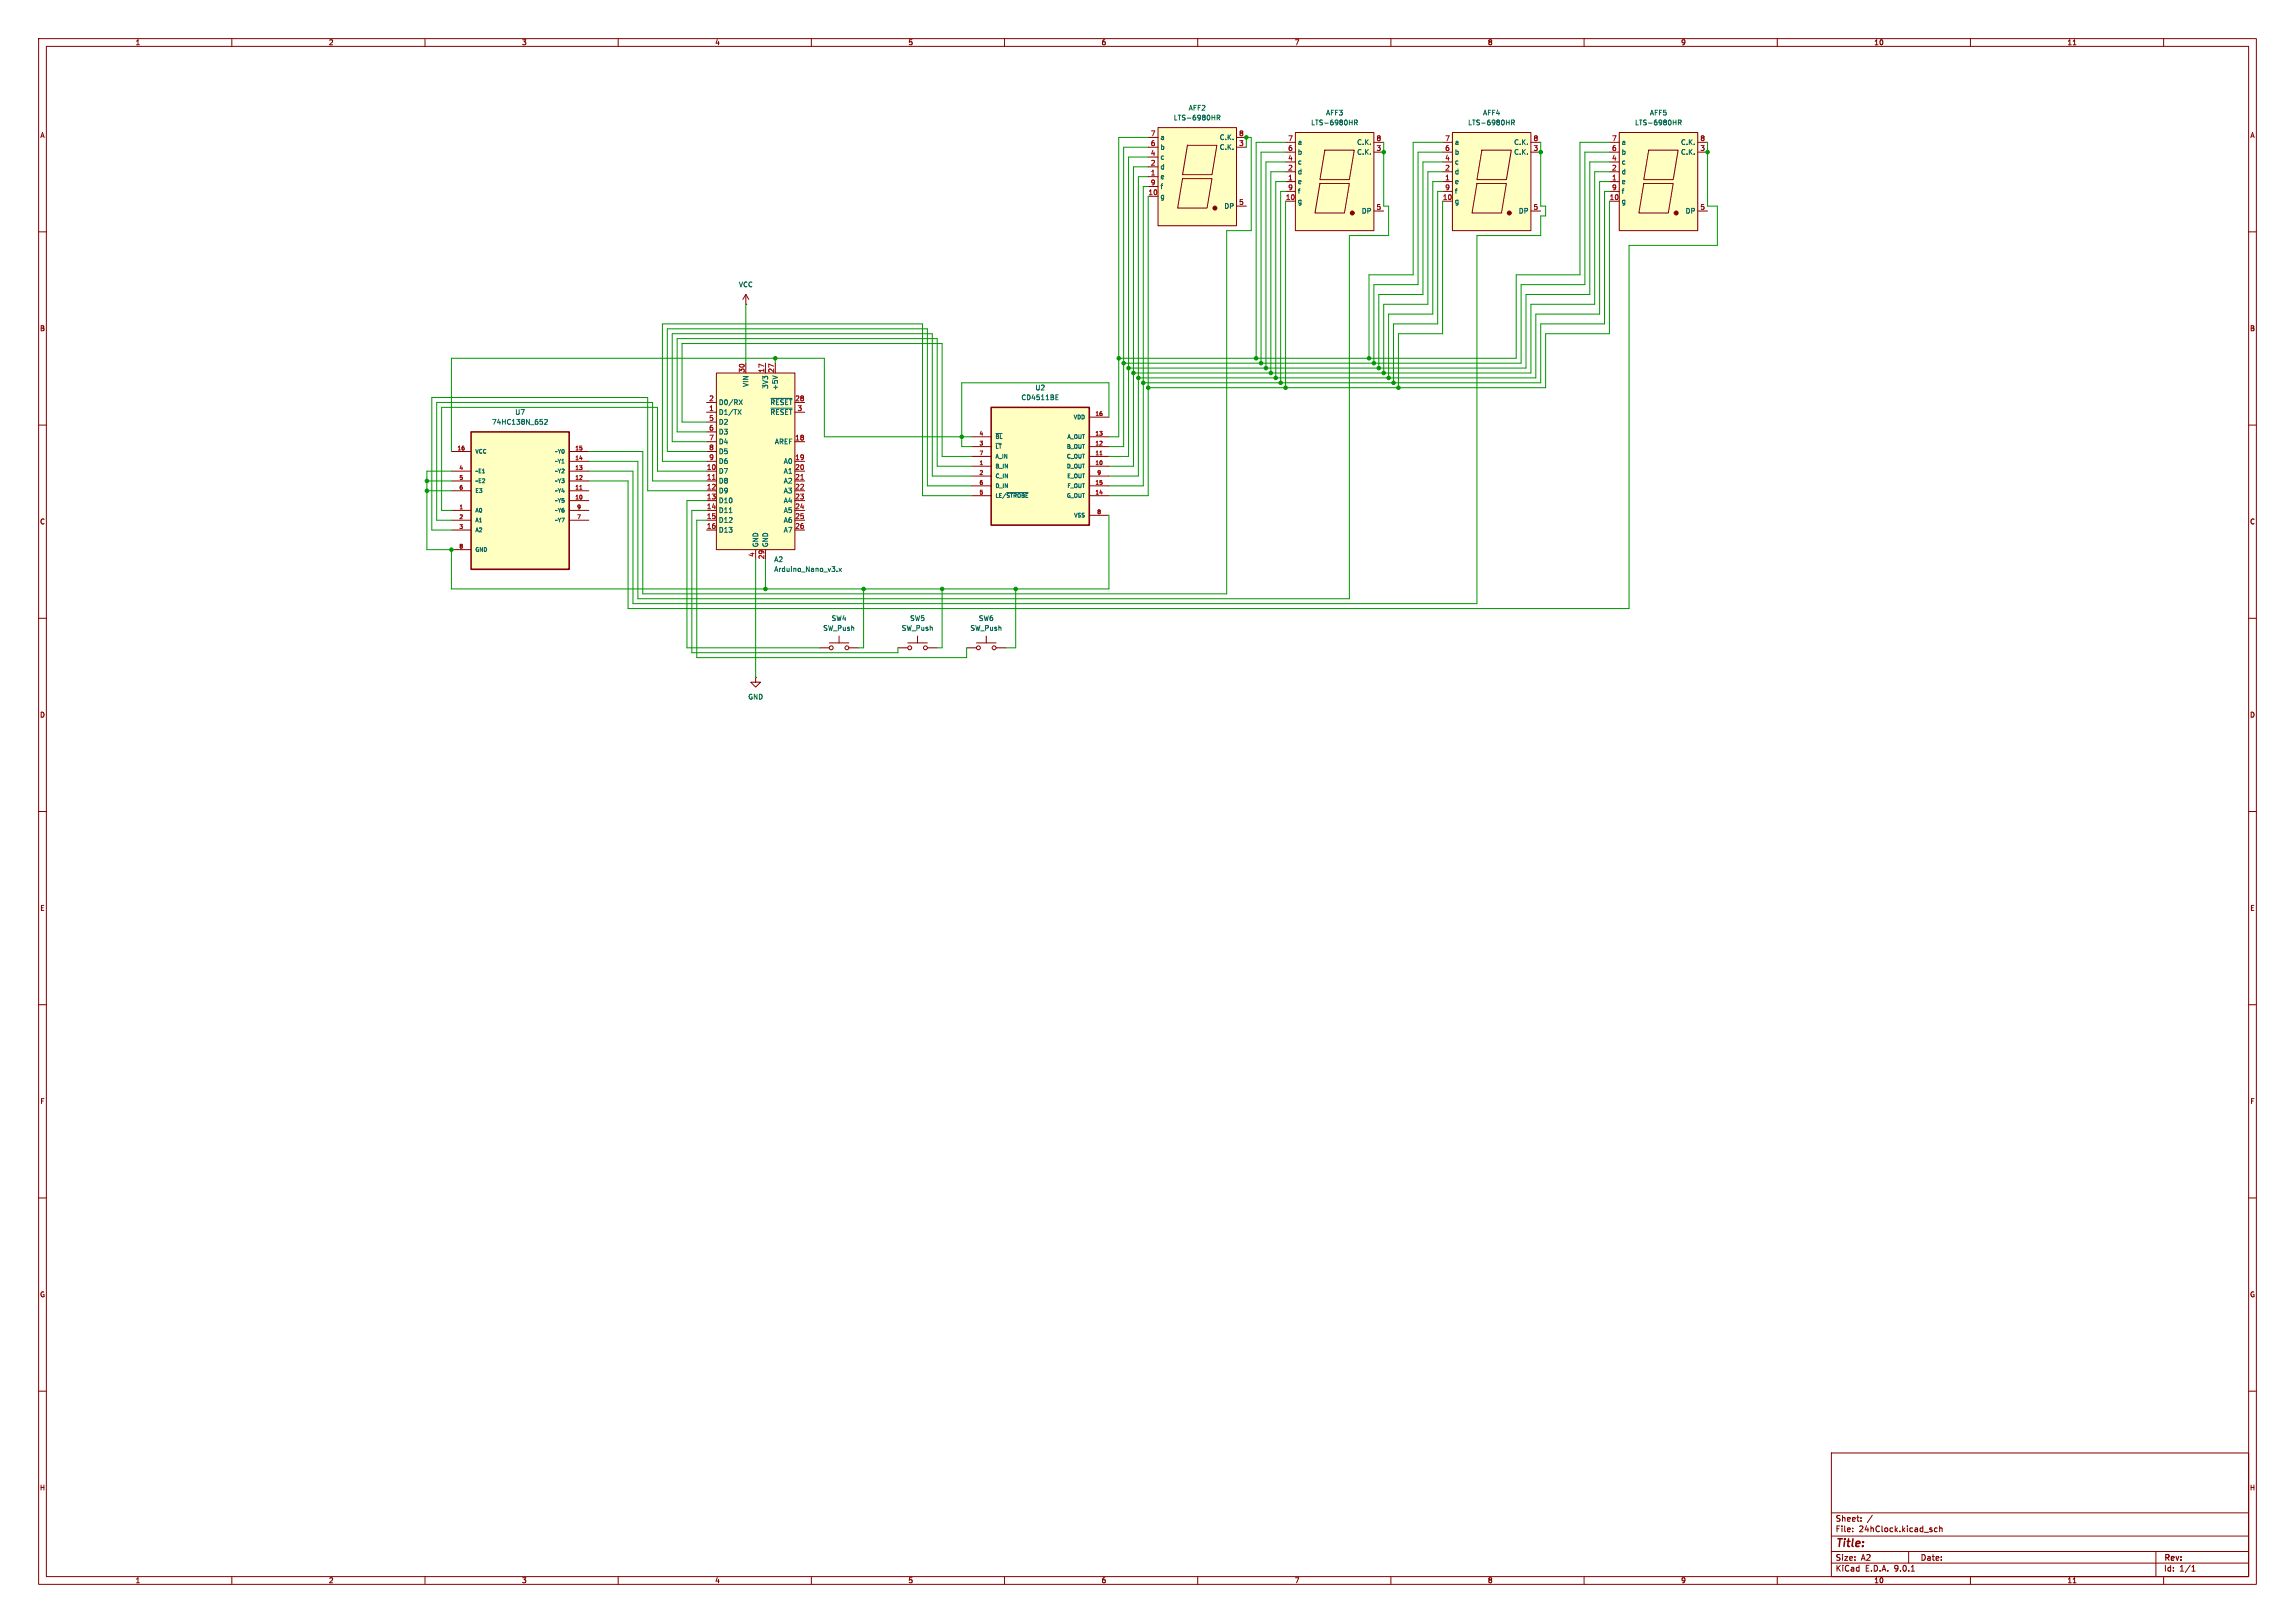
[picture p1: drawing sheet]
<svg xmlns="http://www.w3.org/2000/svg" width="594mm" height="420mm" viewBox="0 0 594 420" stroke-linecap="round" stroke-linejoin="round" font-family="sans-serif">
<defs><g id="words">
<text font-size="2.8" fill="#840000" x="475" y="400.9">Title:</text>
<g font-size="2.1" fill="#840000">
<text x="475" y="394">Sheet:</text>
<text x="475" y="396.7">File:</text>
<text x="481.1" y="396.7">24hClock.kicad_sch</text>
<text x="475" y="406.9">KiCad</text>
<text x="475" y="404.1">Size:</text>
<text x="481.7" y="404.1">A2</text>
<text x="482.7" y="406.9">E.D.A.</text>
<text x="490.3" y="406.9">9.0.1</text>
<text x="497" y="404.1">Date:</text>
<text x="560" y="404.3">Rev:</text>
<text x="560" y="406.9">Id:</text>
<text x="564.1" y="406.9">1/1</text>
</g>
<g font-size="1.8" fill="#840000">
<text x="35" y="11.9">1</text>
<text x="85" y="11.9">2</text>
<text x="135" y="11.9">3</text>
<text x="185" y="11.9">4</text>
<text x="235" y="11.9">5</text>
<text x="285" y="11.9">6</text>
<text x="335" y="11.9">7</text>
<text x="385" y="11.9">8</text>
<text x="435" y="11.9">9</text>
<text x="485" y="11.9">10</text>
<text x="535" y="11.9">11</text>
<text x="10.3" y="35.9">A</text>
<text x="582.3" y="35.9">A</text>
<text x="10.3" y="85.9">B</text>
<text x="582.3" y="85.9">B</text>
<text x="10.3" y="135.9">C</text>
<text x="582.3" y="135.9">C</text>
<text x="10.3" y="185.9">D</text>
<text x="582.3" y="185.9">D</text>
<text x="10.3" y="235.9">E</text>
<text x="582.3" y="235.9">E</text>
<text x="10.3" y="285.9">F</text>
<text x="582.3" y="285.9">F</text>
<text x="10.3" y="335.9">G</text>
<text x="582.3" y="335.9">G</text>
<text x="10.2" y="385.9">H</text>
<text x="582.2" y="385.9">H</text>
<text x="35" y="409.9">1</text>
<text x="85" y="409.9">2</text>
<text x="135" y="409.9">3</text>
<text x="185" y="409.9">4</text>
<text x="235" y="409.9">5</text>
<text x="285" y="409.9">6</text>
<text x="335" y="409.9">7</text>
<text x="385" y="409.9">8</text>
<text x="435" y="409.9">9</text>
<text x="485" y="409.9">10</text>
<text x="535" y="409.9">11</text>
</g>
<g font-size="1.8" fill="#006464">
<text x="307.5" y="28.8">AFF2</text>
<text x="303.7" y="31.3">LTS-6980HR</text>
<text x="339.2" y="32.6">LTS-6980HR</text>
<text x="343.1" y="30.1">AFF3</text>
<text x="379.9" y="32.6">LTS-6980HR</text>
<text x="383.7" y="30.1">AFF4</text>
<text x="423.1" y="32.6">LTS-6980HR</text>
<text x="426.9" y="30.1">AFF5</text>
<text x="300.2" y="36.4">a</text>
<text x="300.2" y="39">b</text>
<text x="300.2" y="41.5">c</text>
<text x="315.6" y="36.4">C.K.</text>
<text x="315.6" y="39">C.K.</text>
<text x="335.8" y="37.7">a</text>
<text x="335.8" y="40.2">b</text>
<text x="351.1" y="37.7">C.K.</text>
<text x="351.1" y="40.2">C.K.</text>
<text x="376.4" y="37.7">a</text>
<text x="376.4" y="40.2">b</text>
<text x="391.8" y="37.7">C.K.</text>
<text x="391.8" y="40.2">C.K.</text>
<text x="419.6" y="37.7">a</text>
<text x="419.6" y="40.2">b</text>
<text x="435" y="37.7">C.K.</text>
<text x="435" y="40.2">C.K.</text>
<text x="300.2" y="44">d</text>
<text x="300.2" y="46.6">e</text>
<text x="335.8" y="42.8">c</text>
<text x="335.8" y="45.3">d</text>
<text x="335.8" y="47.9">e</text>
<text x="376.4" y="42.8">c</text>
<text x="376.4" y="45.3">d</text>
<text x="376.4" y="47.9">e</text>
<text x="419.6" y="42.8">c</text>
<text x="419.6" y="45.3">d</text>
<text x="419.6" y="47.9">e</text>
<text x="300.2" y="49.1">f</text>
<text x="300.2" y="51.7">g</text>
<text x="335.8" y="50.4">f</text>
<text x="335.8" y="52.9">g</text>
<text x="376.4" y="50.4">f</text>
<text x="376.4" y="52.9">g</text>
<text x="419.6" y="50.4">f</text>
<text x="419.6" y="52.9">g</text>
<text x="316.8" y="54.2">DP</text>
<text x="352.3" y="55.5">DP</text>
<text x="393" y="55.5">DP</text>
<text x="436.2" y="55.5">DP</text>
<text x="191.1" y="74.5">VCC</text>
<text x="193.9" y="100.3" transform="rotate(-90 193.9 100.3)">VIN</text>
<text x="199" y="100.7" transform="rotate(-90 199 100.7)">3V3</text>
<text x="201.5" y="101.1" transform="rotate(-90 201.5 101.1)">+5V</text>
<text x="267.9" y="101.2">U2</text>
<text x="133.2" y="107.5">U7</text>
<text x="185.9" y="105">D0/RX</text>
<text x="185.9" y="107.5">D1/TX</text>
<text x="199.3" y="105">~{RESET}</text>
<text x="199.3" y="107.5">~{RESET}</text>
<text x="264.2" y="103.7">CD4511BE</text>
<text x="127.2" y="110.1">74HC138N_652</text>
<text x="185.9" y="110.1">D2</text>
<text x="185.9" y="112.6">D3</text>
<text x="185.9" y="115.2">D4</text>
<text x="185.9" y="117.7">D5</text>
<text x="200.4" y="115.2">AREF</text>
<text x="185.9" y="120.2">D6</text>
<text x="185.9" y="122.8">D7</text>
<text x="185.9" y="125.3">D8</text>
<text x="202.7" y="120.2">A0</text>
<text x="202.7" y="122.8">A1</text>
<text x="202.7" y="125.3">A2</text>
<text x="185.9" y="127.9">D9</text>
<text x="185.9" y="130.4">D10</text>
<text x="202.7" y="127.9">A3</text>
<text x="202.7" y="130.4">A4</text>
<text x="185.9" y="132.9">D11</text>
<text x="185.9" y="135.5">D12</text>
<text x="202.7" y="132.9">A5</text>
<text x="202.7" y="135.5">A6</text>
<text x="185.9" y="138">D13</text>
<text x="196.4" y="141.7" transform="rotate(-90 196.4 141.7)">GND</text>
<text x="199" y="141.7" transform="rotate(-90 199 141.7)">GND</text>
<text x="202.7" y="138">A7</text>
<text x="200.3" y="145.6">A2</text>
<text x="200.3" y="148.2">Arduino_Nano_v3.x</text>
<text x="215.1" y="160.9">SW4</text>
<text x="235.5" y="160.9">SW5</text>
<text x="253.2" y="160.9">SW6</text>
<text x="213" y="163.4">SW_Push</text>
<text x="233.3" y="163.4">SW_Push</text>
<text x="251.1" y="163.4">SW_Push</text>
<text x="193.5" y="181.2">GND</text>
</g>
<g font-size="1.8" fill="#a90000">
<text x="297.7" y="35.3">7</text>
<text x="320.6" y="35.3">8</text>
<text x="297.7" y="37.8">6</text>
<text x="297.7" y="40.4">4</text>
<text x="320.6" y="37.8">3</text>
<text x="333.3" y="36.6">7</text>
<text x="333.3" y="39.1">6</text>
<text x="333.3" y="41.7">4</text>
<text x="356.2" y="36.6">8</text>
<text x="356.2" y="39.1">3</text>
<text x="373.9" y="36.6">7</text>
<text x="373.9" y="39.1">6</text>
<text x="373.9" y="41.7">4</text>
<text x="396.8" y="36.6">8</text>
<text x="396.8" y="39.1">3</text>
<text x="417.1" y="36.6">7</text>
<text x="417.1" y="39.1">6</text>
<text x="417.1" y="41.7">4</text>
<text x="440" y="36.6">8</text>
<text x="440" y="39.1">3</text>
<text x="297.7" y="42.9">2</text>
<text x="297.7" y="45.5">1</text>
<text x="333.3" y="44.2">2</text>
<text x="333.3" y="46.7">1</text>
<text x="373.9" y="44.2">2</text>
<text x="373.9" y="46.7">1</text>
<text x="417.1" y="44.2">2</text>
<text x="417.1" y="46.7">1</text>
<text x="297.1" y="50.5">10</text>
<text x="297.7" y="48">9</text>
<text x="320.6" y="53.1">5</text>
<text x="332.7" y="51.8">10</text>
<text x="333.3" y="49.3">9</text>
<text x="373.3" y="51.8">10</text>
<text x="373.9" y="49.3">9</text>
<text x="416.5" y="51.8">10</text>
<text x="417.1" y="49.3">9</text>
<text x="356.2" y="54.4">5</text>
<text x="396.8" y="54.4">5</text>
<text x="440" y="54.4">5</text>
<text x="192.8" y="96.6" transform="rotate(-90 192.8 96.6)">30</text>
<text x="197.9" y="96.6" transform="rotate(-90 197.9 96.6)">17</text>
<text x="200.4" y="96.6" transform="rotate(-90 200.4 96.6)">27</text>
<text x="183.4" y="103.9">2</text>
<text x="183.4" y="106.4">1</text>
<text x="205.7" y="103.9">28</text>
<text x="206.3" y="106.4">3</text>
<text x="183.4" y="109">5</text>
<text x="183.4" y="111.5">6</text>
<text x="183.4" y="114">7</text>
<text x="183.4" y="116.6">8</text>
<text x="183.4" y="119.1">9</text>
<text x="205.7" y="114">18</text>
<text x="205.7" y="119.1">19</text>
<text x="182.8" y="121.7">10</text>
<text x="182.8" y="124.2">11</text>
<text x="205.7" y="121.7">20</text>
<text x="205.7" y="124.2">21</text>
<text x="182.8" y="126.7">12</text>
<text x="182.8" y="129.3">13</text>
<text x="182.8" y="131.8">14</text>
<text x="205.7" y="126.7">22</text>
<text x="205.7" y="129.3">23</text>
<text x="205.7" y="131.8">24</text>
<text x="182.8" y="134.4">15</text>
<text x="182.8" y="136.9">16</text>
<text x="205.7" y="134.4">25</text>
<text x="205.7" y="136.9">26</text>
<text x="195.3" y="144.2" transform="rotate(-90 195.3 144.2)">4</text>
<text x="197.9" y="144.8" transform="rotate(-90 197.9 144.8)">29</text>
</g>
<g font-size="1.4" fill="#a90000">
<text x="283.4" y="107.7">16</text>
<text x="253.4" y="112.8">4</text>
<text x="283.4" y="112.8">13</text>
<text x="118.3" y="116.6">16</text>
<text x="148.8" y="116.6">15</text>
<text x="148.8" y="119.1">14</text>
<text x="253.4" y="115.3">3</text>
<text x="253.4" y="117.9">7</text>
<text x="283.4" y="115.3">12</text>
<text x="283.4" y="117.9">11</text>
<text x="118.8" y="121.7">4</text>
<text x="118.8" y="124.2">5</text>
<text x="148.8" y="121.7">13</text>
<text x="148.8" y="124.2">12</text>
<text x="253.4" y="120.4">1</text>
<text x="253.4" y="122.9">2</text>
<text x="253.4" y="125.5">6</text>
<text x="283.4" y="120.4">10</text>
<text x="283.4" y="125.5">15</text>
<text x="283.9" y="122.9">9</text>
<text x="118.8" y="126.7">6</text>
<text x="118.8" y="131.8">1</text>
<text x="148.8" y="126.7">11</text>
<text x="148.8" y="129.3">10</text>
<text x="149.2" y="131.8">9</text>
<text x="253.4" y="128">5</text>
<text x="283.4" y="128">14</text>
<text x="118.8" y="134.4">2</text>
<text x="118.8" y="136.9">3</text>
<text x="149.2" y="134.4">7</text>
<text x="283.9" y="133.1">8</text>
<text x="118.8" y="142">8</text>
</g>
<g font-size="1.4" fill="#006464">
<text x="257.6" y="113.8">~{BL}</text>
<text x="276.1" y="113.8">A_OUT</text>
<text x="277.8" y="108.7">VDD</text>
<text x="122.9" y="117.6">VCC</text>
<text x="143.5" y="117.6">~Y0</text>
<text x="257.6" y="116.3">~{LT}</text>
<text x="257.6" y="118.8">A_IN</text>
<text x="276" y="116.3">B_OUT</text>
<text x="276" y="118.8">C_OUT</text>
<text x="122.9" y="122.7">~E1</text>
<text x="122.9" y="125.2">~E2</text>
<text x="143.5" y="120.1">~Y1</text>
<text x="143.5" y="122.7">~Y2</text>
<text x="143.5" y="125.2">~Y3</text>
<text x="257.6" y="121.4">B_IN</text>
<text x="257.6" y="123.9">C_IN</text>
<text x="276" y="121.4">D_OUT</text>
<text x="276.1" y="123.9">E_OUT</text>
<text x="122.9" y="127.7">E3</text>
<text x="143.5" y="127.7">~Y4</text>
<text x="143.5" y="130.3">~Y5</text>
<text x="257.6" y="126.5">D_IN</text>
<text x="257.6" y="129">LE/~{STROBE}</text>
<text x="276" y="129">G_OUT</text>
<text x="276.1" y="126.5">F_OUT</text>
<text x="122.9" y="132.8">A0</text>
<text x="122.9" y="135.4">A1</text>
<text x="122.9" y="137.9">A2</text>
<text x="143.5" y="132.8">~Y6</text>
<text x="143.5" y="135.4">~Y7</text>
<text x="277.9" y="134.1">VSS</text>
<text x="122.9" y="143">GND</text>
</g>
</g></defs>
<g fill="none" stroke="#840000" stroke-width=".26">
<path d="M10 10h574v400h-574zM12 12h570v396h-570zM60 10v2M110 10v2M160 10v2M210 10v2M260 10v2M310 10v2M360 10v2M410 10v2M460 10v2M510 10v2"/>
<path d="M536.6 11.6h.7M560 10v2M10 60h2M582 60h2M10 110h2M582 110h2M10 160h2M582 160h2M10 210h2M582 210h2M10 260h2M582 260h2"/>
<path d="M10 310h2M582 310h2M10 360h2M474 376h108v32h-108zM582 360h2M474 397.5h108M474 391.5h108M479.5 396.2v.2M479.5 395.4v.2M481.7 393.5v.2M481.7 392.7v.2M484.6 392.1l-1.3 1.9"/>
<path d="M501.4 395.4h-.4l-.3 .3 .1 .6h.6M502 395.5l.6-.1 .1 1M502 394.9v1.5M60 408v2M110 408v2M160 408v2M210 408v2M260 408v2M310 408v2M360 408v2M410 408v2M460 408v2"/>
<path d="M474 404.5h108M474 401.5h108M494 401.5v3M494.7 406.6h.8M510 408v2M536.6 409.6h.7M558 401.5v6.5M560 408v2M567.3 406.6h.9M567.3 405.5l.4-.4v1.5"/>
</g>
<path d="M185.4 96.5h20.3v45.7h-20.3z" fill="#ffffc2"/>
<g fill="none" stroke="#840000" stroke-width=".26">
<path d="M185.4 96.5h20.3v45.7h-20.3zM193 94v2.5M198.1 94v2.5M200.7 94v2.5M182.9 104.1h2.5M182.9 106.7h2.5M182.9 109.2h2.5M182.9 111.8h2.5M182.9 114.3h2.5M182.9 116.8h2.5M182.9 119.4h2.5M205.7 104.1h2.6"/>
<path d="M205.7 106.7h2.6M205.7 114.3h2.6M205.7 119.4h2.6M182.9 121.9h2.5M182.9 124.5h2.5M182.9 127h2.5M182.9 129.5h2.5M182.9 132.1h2.5M182.9 134.6h2.5M182.9 137.2h2.5M205.7 121.9h2.6M205.7 124.5h2.6"/>
<path d="M205.7 127h2.6M205.7 129.5h2.6M205.7 132.1h2.6M205.7 134.6h2.6M205.7 137.2h2.6M195.6 142.2v2.6M198.1 142.2v2.6"/>
</g>
<path d="M200 97.2l1.2 .5M191 106l.8 1.3M191.3 103.4l.8 1.3M191.8 106l-.8 1.3M192.1 103.4l-.8 1.3M199.5 103.1h5.5M199.5 105.6h5.5M188.7 132.7h.8M216.6 147.8v.1M217.1 147.1l.7 .8M217.8 147.1l-.7 .8" fill="none" stroke="#006464" stroke-width=".26"/>
<path d="M184.4 124h.7M207.3 124h.7" fill="none" stroke="#a90000" stroke-width=".26"/>
<path d="M299.7 33h20.3v25.4h-20.3z" fill="#ffffc2"/>
<g fill="none" stroke="#840000" stroke-width=".26">
<path d="M297.2 35.6h2.5M297.2 38.1h2.5M299.7 33h20.3v25.4h-20.3zM307.3 37.6h7.7l-1.3 7.6h-7.6zM320 35.6h2.6M320 38.1h2.6M297.2 40.6h2.5M297.2 43.2h2.5M297.2 45.7h2.5M297.2 48.3h2.5M297.2 50.8h2.5M306.1 46.2h7.6l-1.3 7.6h-7.6z"/>
<path d="M320 53.3h2.6"/>
</g>
<circle cx="314.5" cy="53.8" r=".51" fill="#840000" stroke="#840000" stroke-width=".26"/>
<path d="M315 30.5l.6-.1 .1-.5-.7-.1v1.3M315.3 30.5l.4 .6" fill="none" stroke="#006464" stroke-width=".26"/>
<path d="M256.5 105.4h25.4v30.5h-25.4z" fill="#ffffc2"/>
<path d="M256.5 105.4h25.4v30.5h-25.4z" fill="none" stroke="#840000" stroke-width=".41"/>
<g fill="none" stroke="#840000" stroke-width=".26">
<path d="M193 78.7h.1M193 76.2l-.7 1.3M193 76.2l.8 1.3M193 76.2v2.5M251.5 113h5M251.5 115.6h5M251.5 118.1h5M281.9 113h5.1M281.9 115.6h5.1M281.9 118.1h5.1M281.9 108h5.1M251.5 120.7h5"/>
<path d="M251.5 123.2h5M251.5 125.7h5M251.5 128.3h5M281.9 120.7h5.1M281.9 123.2h5.1M281.9 125.7h5.1M281.9 128.3h5.1M281.9 133.4h5.1M195.6 175.3v1.2h1.2l-1.2 1.3-1.3-1.3h1.3M195.6 175.3h.1M212.1 167.6h2.5M214.6 166.4h5.1"/>
<path d="M217.2 164.6v1.8M219.7 167.6h2.5M232.4 167.6h2.5M234.9 166.4h5.1M237.5 164.6v1.8M240 167.6h2.6"/>
<circle cx="215.1" cy="167.6" r=".51"/>
<circle cx="219.2" cy="167.6" r=".51"/>
<circle cx="235.5" cy="167.6" r=".51"/>
<circle cx="239.5" cy="167.6" r=".51"/>
</g>
<path d="M257.8 112.2h1.6M257.8 114.7h1.4M273.3 102.8h.4M273.3 103.4h.6M273.3 102.2h.6M260.6 127.4h5.5" fill="none" stroke="#006464" stroke-width=".26"/>
<path d="M284.7 117.7h.6" fill="none" stroke="#a90000" stroke-width=".26"/>
<path d="M335.3 34.3h20.3v25.4h-20.3z" fill="#ffffc2"/>
<g fill="none" stroke="#840000" stroke-width=".26">
<path d="M332.7 36.8h2.6M332.7 39.4h2.6M335.3 34.3h20.3v25.4h-20.3zM342.9 38.9h7.6l-1.3 7.6h-7.6zM355.6 36.8h2.5M355.6 39.4h2.5M332.7 41.9h2.6M332.7 44.5h2.6M332.7 47h2.6M332.7 49.5h2.6M332.7 52.1h2.6M341.6 47.5h7.6l-1.2 7.6h-7.6z"/>
<path d="M355.6 54.6h2.5M250.2 167.6h2.5M252.7 166.4h5.1M255.3 164.6v1.8M257.8 167.6h2.5"/>
<circle cx="253.2" cy="167.6" r=".51"/>
<circle cx="257.3" cy="167.6" r=".51"/>
</g>
<circle cx="350" cy="55.1" r=".51" fill="#840000" stroke="#840000" stroke-width=".26"/>
<path d="M350.6 31.7h.6v-.5l-.6-.1v1.2M350.9 31.7l.4 .6" fill="none" stroke="#006464" stroke-width=".26"/>
<path d="M419.1 34.3h20.3v25.4h-20.3z" fill="#ffffc2"/>
<g fill="none" stroke="#840000" stroke-width=".26">
<path d="M416.6 36.8h2.5M416.6 39.4h2.5M419.1 34.3h20.3v25.4h-20.3zM426.7 38.9h7.6l-1.2 7.6h-7.7zM439.4 36.8h2.6M439.4 39.4h2.6M416.6 41.9h2.5M416.6 44.5h2.5M416.6 47h2.5M416.6 49.5h2.5M416.6 52.1h2.5M425.4 47.5h7.7l-1.3 7.6h-7.6z"/>
<path d="M439.4 54.6h2.6"/>
</g>
<circle cx="433.8" cy="55.1" r=".51" fill="#840000" stroke="#840000" stroke-width=".26"/>
<path d="M434.4 31.7h.6l.1-.5-.7-.1v1.2M434.7 31.7l.4 .6" fill="none" stroke="#006464" stroke-width=".26"/>
<path d="M121.9 111.8h25.4v35.5h-25.4z" fill="#ffffc2"/>
<path d="M121.9 111.8h25.4v35.5h-25.4z" fill="none" stroke="#840000" stroke-width=".41"/>
<g fill="none" stroke="#840000" stroke-width=".26">
<path d="M116.8 116.8h5.1M147.3 116.8h5.1M147.3 119.4h5.1M116.8 121.9h5.1M116.8 124.5h5.1M116.8 127h5.1M116.8 132.1h5.1M116.8 134.6h5.1M116.8 137.2h5.1M147.3 121.9h5.1M147.3 124.5h5.1M147.3 127h5.1"/>
<path d="M147.3 132.1h5.1M147.3 134.6h5.1M147.3 129.5h5.1M116.8 142.2h5.1"/>
</g>
<path d="M150.1 126.6h.5" fill="none" stroke="#a90000" stroke-width=".26"/>
<path d="M140.4 109.1v.6M140.9 108.7l.5-.2 .3 .4-.8 .9h.8" fill="none" stroke="#006464" stroke-width=".26"/>
<path d="M375.9 34.3h20.3v25.4h-20.3z" fill="#ffffc2"/>
<g fill="none" stroke="#840000" stroke-width=".26">
<path d="M373.4 36.8h2.5M373.4 39.4h2.5M375.9 34.3h20.3v25.4h-20.3zM383.5 38.9h7.7l-1.3 7.6h-7.6zM396.2 36.8h2.6M396.2 39.4h2.6M373.4 41.9h2.5M373.4 44.5h2.5M373.4 47h2.5M373.4 49.5h2.5M373.4 52.1h2.5M382.3 47.5h7.6l-1.3 7.6h-7.6z"/>
<path d="M396.2 54.6h2.6"/>
</g>
<circle cx="390.7" cy="55.1" r=".51" fill="#840000" stroke="#840000" stroke-width=".26"/>
<path d="M391.2 31.7h.6l.1-.5-.7-.1v1.2M391.5 31.7l.4 .6" fill="none" stroke="#006464" stroke-width=".26"/>
<g fill="none" stroke="#009600" stroke-width=".26">
<path d="M297.2 35.6h-7.6v77.4h-2.6M297.2 38.1h-6.4v77.5h-3.8M322.6 38.1v-2.5h1.2v24.1h-6.3v94h-151.1v-36.9h-14M332.7 36.8h-7.6v55.9M332.7 39.4h-6.3v54.6M358.1 36.8v16.5h1.3v7.7h-10.2v93.9h-184.1v-35.5h-12.7M373.4 36.8h-7.6v34.3h-11.5v21.6M373.4 39.4h-6.4v34.3h-11.4v20.3M398.8 36.8v16.5h1.2v2.6h-1.2v5.1h-16.5v95.2h-218.5v-34.3h-11.4M416.6 36.8h-7.7v34.3h-16.5v21.6h-102.8M416.6 39.4h-6.4v34.3h-16.5v20.3h-102.9M442 36.8v16.5h2.5v10.2h-22.9v94h-259v-33h-10.2"/>
<path d="M297.2 48.3h-1.3v77.4h-8.9M297.2 43.2h-3.8v77.5h-6.4M297.2 45.7h-2.6v77.5h-7.6M297.2 40.6h-5.1v77.5h-5.1M297.2 50.8v77.5h-10.2M332.7 47h-2.5v50.8M332.7 52.1v48.2M332.7 49.5h-1.2v49.6M332.7 41.9h-5v53.4M332.7 44.5h-3.8v52M373.4 47h-2.6v34.3h-11.4v16.5M373.4 41.9h-5.1v34.3h-11.4v19.1"/>
<path d="M373.4 44.5h-3.8v34.2h-11.5v17.8M373.4 49.5h-1.3v34.3h-11.4v15.3M373.4 52.1v34.3h-11.5v13.9M416.6 49.5h-1.3v34.3h-16.5v15.3h-102.9M416.6 52.1v34.3h-16.6v13.9h-102.8M416.6 41.9h-5.1v34.3h-16.5v19.1h-102.9M416.6 44.5h-3.9v34.2h-16.5v17.8h-102.8M416.6 47h-2.6v34.3h-16.5v16.5h-102.9M193 78.7v15.3M200.7 92.7v1.3M182.9 114.3h-8.9v-27.9h67.3v36.8h10.2M182.9 109.2h-6.4v-20.3h67.3v29.2h7.7"/>
<path d="M182.9 119.4h-11.5v-35.6h67.4v44.5h12.7M182.9 111.8h-7.6v-24.2h67.3v33.1h8.9M182.9 116.8h-10.2v-31.7h67.3v40.6h11.5M251.5 113h-38.1v-20.3h-96.6v24.1M287 108v-8.9h-38.1v16.5h2.6M110.5 127h6.3M110.5 124.5h6.3M116.8 121.9h-6.3v20.3h6.3v10.2h170.2v-19M182.9 132.1h-3.8v36.8h53.3v-1.3M182.9 134.6h-2.6v35.6h69.9v-2.6M182.9 129.5h-5.1v38.1h34.3M182.9 121.9h-12.7v-16.5h-55.9v26.7h2.5"/>
<path d="M182.9 127h-15.3v-24.1h-55.8v34.3h5M182.9 124.5h-14v-20.4h-55.9v30.5h3.8M195.6 144.8v30.5M198.1 144.8v7.6M223.5 152.4v15.2h-1.3M243.8 152.4v15.2h-1.2M262.9 152.4v15.2h-2.6"/>
</g>
<g fill="#009600" stroke="#009600" stroke-width=".26">
<circle cx="359.4" cy="97.8" r=".46"/>
<circle cx="358.1" cy="96.5" r=".46"/>
<circle cx="360.7" cy="99.1" r=".46"/>
<circle cx="361.9" cy="100.3" r=".46"/>
<circle cx="198.1" cy="152.4" r=".46"/>
<circle cx="243.8" cy="152.4" r=".46"/>
<circle cx="223.5" cy="152.4" r=".46"/>
<circle cx="326.4" cy="94" r=".46"/>
<circle cx="327.7" cy="95.3" r=".46"/>
<circle cx="325.1" cy="92.7" r=".46"/>
<circle cx="322.6" cy="35.6" r=".46"/>
<circle cx="248.9" cy="113" r=".46"/>
<circle cx="200.7" cy="92.7" r=".46"/>
<circle cx="262.9" cy="152.4" r=".46"/>
<circle cx="297.2" cy="100.3" r=".46"/>
<circle cx="295.9" cy="99.1" r=".46"/>
<circle cx="442" cy="39.4" r=".46"/>
<circle cx="290.8" cy="94" r=".46"/>
<circle cx="289.6" cy="92.7" r=".46"/>
<circle cx="293.4" cy="96.5" r=".46"/>
<circle cx="292.1" cy="95.3" r=".46"/>
<circle cx="356.9" cy="95.3" r=".46"/>
<circle cx="355.6" cy="94" r=".46"/>
<circle cx="354.3" cy="92.7" r=".46"/>
<circle cx="294.6" cy="97.8" r=".46"/>
<circle cx="331.5" cy="99.1" r=".46"/>
<circle cx="328.9" cy="96.5" r=".46"/>
<circle cx="330.2" cy="97.8" r=".46"/>
<circle cx="332.7" cy="100.3" r=".46"/>
<circle cx="110.5" cy="127" r=".46"/>
<circle cx="110.5" cy="124.5" r=".46"/>
<circle cx="116.8" cy="142.2" r=".46"/>
<circle cx="358.1" cy="39.4" r=".46"/>
<circle cx="398.8" cy="39.4" r=".46"/>
</g>
<use href="#words"/>
</svg>
